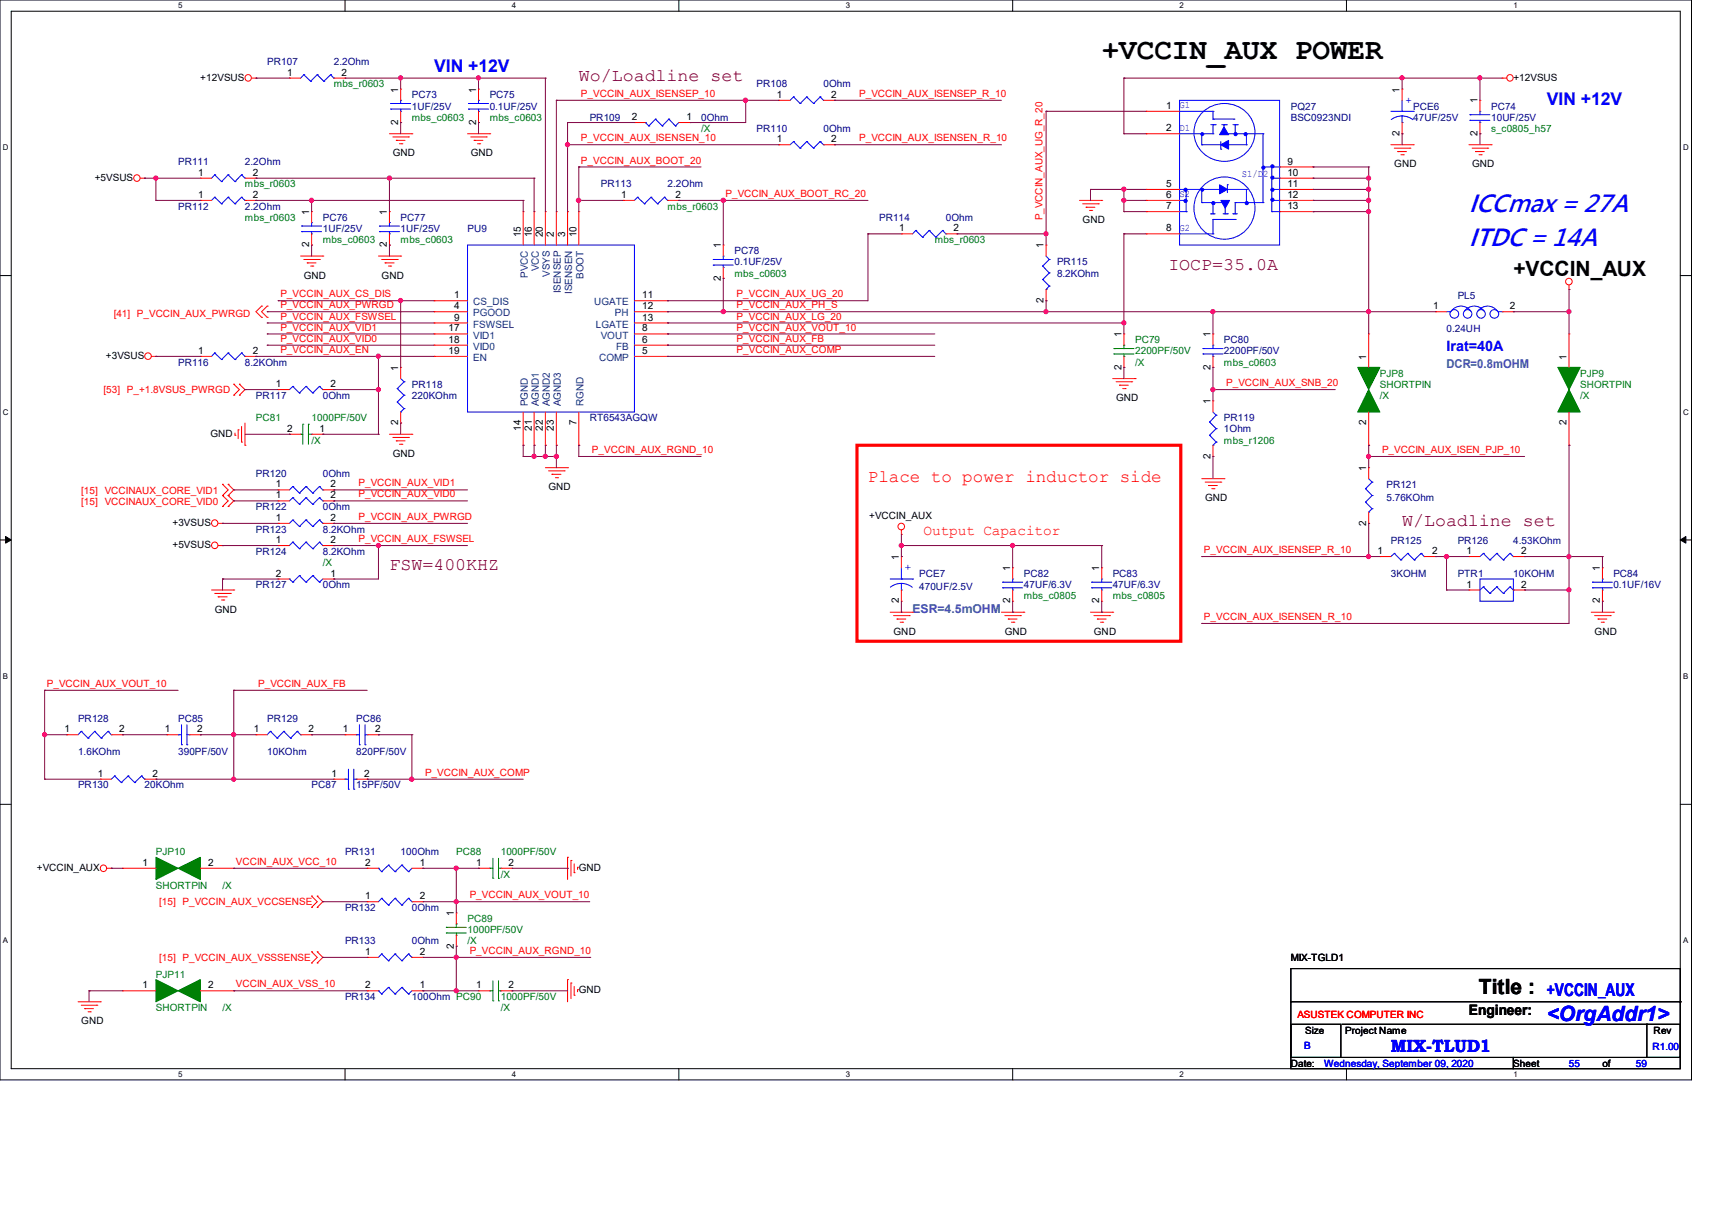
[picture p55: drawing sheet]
<svg xmlns="http://www.w3.org/2000/svg" width="297mm" height="210mm" viewBox="0 0 297 210" stroke-linecap="round" stroke-linejoin="round" font-family="sans-serif">
<defs><g id="words">
<text font-size="5.2" x="191.1" y="10.2">+VCCIN_AUX POWER</text>
<g font-size="4.3" fill="#00f">
<text x="254.8" y="36.8">ICCmax = 27A</text>
<text x="254.8" y="42.6">ITDC = 14A</text>
</g>
<g font-size="3.6">
<text x="262.6" y="47.8">+VCCIN_AUX</text>
<text x="256.6" y="172.3">Title :</text>
</g>
<text font-size="3.6" fill="#00f" x="268.4" y="177.1">&lt;OrgAddr1&gt;</text>
<g font-size="3" fill="#00f">
<text x="75.3" y="12.5">VIN +12V</text>
<text x="268.4" y="18.3">VIN +12V</text>
<text x="268.4" y="172.7">+VCCIN_AUX</text>
<text x="241.3" y="182.4">MIX-TLUD1</text>
</g>
<g font-size="3" fill="#800000">
<text x="100.4" y="14">Wo/Loadline set</text>
<text x="202.7" y="46.8">IOCP=35.0A</text>
<text x="243.2" y="91.2">W/Loadline set</text>
<text x="67.6" y="98.9">FSW=400KHZ</text>
</g>
<text font-size="3" fill="#f00" x="150.6" y="83.5">Place to power inductor side</text>
<text font-size="2.5" fill="#00f" x="251" y="60.8">Irat=40A</text>
<text font-size="2.5" fill="#f00" x="160.2" y="92.8">Output Capacitor</text>
<text font-size="2.5" x="254.8" y="176.1">Engineer:</text>
<g font-size="2.1" fill="#0080c0">
<text x="251" y="63.8">DCR=0.8mOHM</text>
<text x="158.3" y="106.3">ESR=4.5mOHM</text>
</g>
<g font-size="1.7" fill="#000080">
<text x="46.4" y="11.3">PR107</text>
<text x="57.9" y="11.3">2.2Ohm</text>
<text x="71.5" y="17.1">PC73</text>
<text x="85" y="17.1">PC75</text>
<text x="131.3" y="15.2">PR108</text>
<text x="142.9" y="15.2">0Ohm</text>
<text x="71.5" y="19">1UF/25V</text>
<text x="85" y="19">0.1UF/25V</text>
<text x="102.3" y="20.9">PR109</text>
<text x="121.6" y="20.9">0Ohm</text>
<text x="131.3" y="22.9">PR110</text>
<text x="142.9" y="22.9">0Ohm</text>
<text x="223.9" y="19">PQ27</text>
<text x="223.9" y="20.9">BSC0923NDI</text>
<text x="245.2" y="19">PCE6</text>
<text x="245.2" y="20.9">47UF/25V</text>
<text x="258.7" y="19">PC74</text>
<text x="258.7" y="20.9">10UF/25V</text>
<text x="30.9" y="28.7">PR111</text>
<text x="42.5" y="28.7">2.2Ohm</text>
<text x="104.3" y="32.5">PR113</text>
<text x="115.8" y="32.5">2.2Ohm</text>
<text x="30.9" y="36.4">PR112</text>
<text x="42.5" y="36.4">2.2Ohm</text>
<text x="56" y="38.3">PC76</text>
<text x="56" y="40.2">1UF/25V</text>
<text x="69.5" y="38.3">PC77</text>
<text x="69.5" y="40.2">1UF/25V</text>
<text x="81.1" y="40.2">PU9</text>
<text x="152.5" y="38.3">PR114</text>
<text x="164.1" y="38.3">0Ohm</text>
<text x="127.4" y="44.1">PC78</text>
<text x="127.4" y="46">0.1UF/25V</text>
<text x="183.4" y="46">PR115</text>
<text x="183.4" y="48">8.2KOhm</text>
<text x="252.9" y="51.8">PL5</text>
<text x="212.3" y="59.5">PC80</text>
<text x="250.9" y="57.6">0.24UH</text>
<text x="30.9" y="63.4">PR116</text>
<text x="42.5" y="63.4">8.2KOhm</text>
<text x="212.3" y="61.5">2200PF/50V</text>
<text x="44.4" y="69.2">PR117</text>
<text x="56" y="69.2">0Ohm</text>
<text x="71.5" y="67.3">PR118</text>
<text x="71.5" y="69.2">220KOhm</text>
<text x="102.3" y="73.1">RT6543AGQW</text>
<text x="212.3" y="73.1">PR119</text>
<text x="212.3" y="75">1Ohm</text>
<text x="44.4" y="82.7">PR120</text>
<text x="56" y="82.7">0Ohm</text>
<text x="44.4" y="88.5">PR122</text>
<text x="56" y="88.5">0Ohm</text>
<text x="240.5" y="84.6">PR121</text>
<text x="240.5" y="87">5.76KOhm</text>
<text x="44.4" y="92.4">PR123</text>
<text x="56" y="92.4">8.2KOhm</text>
<text x="241.3" y="94.3">PR125</text>
<text x="252.9" y="94.3">PR126</text>
<text x="262.5" y="94.3">4.53KOhm</text>
<text x="44.4" y="96.2">PR124</text>
<text x="56" y="96.2">8.2KOhm</text>
<text x="159.5" y="100.1">PCE7</text>
<text x="177.6" y="100.1">PC82</text>
<text x="193" y="100.1">PC83</text>
<text x="241.3" y="100.1">3KOHM</text>
<text x="252.9" y="100.1">PTR1</text>
<text x="262.5" y="100.1">10KOHM</text>
<text x="279.9" y="100.1">PC84</text>
<text x="44.4" y="102">PR127</text>
<text x="56" y="102">0Ohm</text>
<text x="159.5" y="102.4">470UF/2.5V</text>
<text x="177.6" y="102">47UF/6.3V</text>
<text x="193" y="102">47UF/6.3V</text>
<text x="279.9" y="102">0.1UF/16V</text>
<text x="13.5" y="125.2">PR128</text>
<text x="30.9" y="125.2">PC85</text>
<text x="46.4" y="125.2">PR129</text>
<text x="61.8" y="125.2">PC86</text>
<text x="13.5" y="131">1.6KOhm</text>
<text x="30.9" y="131">390PF/50V</text>
<text x="46.4" y="131">10KOhm</text>
<text x="61.8" y="131">820PF/50V</text>
<text x="13.5" y="136.7">PR130</text>
<text x="25.1" y="136.7">20KOhm</text>
<text x="54.1" y="136.7">PC87</text>
<text x="61.8" y="136.7">15PF/50V</text>
<text x="59.9" y="148.3">PR131</text>
<text x="69.5" y="148.3">100Ohm</text>
<text x="59.9" y="158">PR132</text>
<text x="71.5" y="158">0Ohm</text>
<text x="59.9" y="163.8">PR133</text>
<text x="71.5" y="163.8">0Ohm</text>
<text x="59.9" y="173.4">PR134</text>
<text x="71.5" y="173.4">100Ohm PC90</text>
</g>
<g font-size="1.7">
<text x="34.8" y="14">+12VSUS</text>
<text x="49.8" y="13.1">1</text>
<text x="59.3" y="13.1">2</text>
<text x="69.1" y="16" transform="rotate(-90 69.1 16)">1</text>
<text x="82.6" y="16" transform="rotate(-90 82.6 16)">1</text>
<text x="134.7" y="17">1</text>
<text x="144.2" y="17">2</text>
<text x="242.8" y="16" transform="rotate(-90 242.8 16)">1</text>
<text x="256.3" y="17.9" transform="rotate(-90 256.3 17.9)">1</text>
<text x="262.5" y="14">+12VSUS</text>
<text x="69.1" y="21.6" transform="rotate(-90 69.1 21.6)">2</text>
<text x="82.6" y="21.6" transform="rotate(-90 82.6 21.6)">2</text>
<text x="109.6" y="20.8">2</text>
<text x="119.1" y="20.8">1</text>
<text x="202.3" y="18.9">1</text>
<text x="202.3" y="22.8">2</text>
<text x="242.8" y="23.6" transform="rotate(-90 242.8 23.6)">2</text>
<text x="256.3" y="23.6" transform="rotate(-90 256.3 23.6)">2</text>
<text x="68.2" y="27.1">GND</text>
<text x="81.7" y="27.1">GND</text>
<text x="134.7" y="24.7">1</text>
<text x="144.2" y="24.7">2</text>
<text x="223.3" y="28.5">9</text>
<text x="241.9" y="29">GND</text>
<text x="255.4" y="29">GND</text>
<text x="16.4" y="31.4">+5VSUS</text>
<text x="34.4" y="30.5">1</text>
<text x="34.4" y="34.3">1</text>
<text x="43.9" y="30.5">2</text>
<text x="43.9" y="34.3">2</text>
<text x="107.7" y="34.3">1</text>
<text x="117.2" y="34.3">2</text>
<text x="202.3" y="32.4">5</text>
<text x="202.3" y="34.3">6</text>
<text x="223.3" y="30.5">10</text>
<text x="223.3" y="32.4">11</text>
<text x="223.3" y="34.3">12</text>
<text x="53.6" y="37.3" transform="rotate(-90 53.6 37.3)">1</text>
<text x="67.1" y="37.3" transform="rotate(-90 67.1 37.3)">1</text>
<text x="90.3" y="41.1" transform="rotate(-90 90.3 41.1)">15</text>
<text x="92.2" y="41.1" transform="rotate(-90 92.2 41.1)">16</text>
<text x="94.2" y="41.1" transform="rotate(-90 94.2 41.1)">20</text>
<text x="96.1" y="41.1" transform="rotate(-90 96.1 41.1)">2</text>
<text x="98" y="41.1" transform="rotate(-90 98 41.1)">3</text>
<text x="100" y="41.1" transform="rotate(-90 100 41.1)">10</text>
<text x="156" y="40.1">1</text>
<text x="165.4" y="40.1">2</text>
<text x="187.8" y="38.7">GND</text>
<text x="202.3" y="36.3">7</text>
<text x="202.3" y="40.1">8</text>
<text x="223.3" y="36.3">13</text>
<text x="53.6" y="42.9" transform="rotate(-90 53.6 42.9)">2</text>
<text x="67.1" y="42.9" transform="rotate(-90 67.1 42.9)">2</text>
<text x="125" y="43.1" transform="rotate(-90 125 43.1)">1</text>
<text x="181.1" y="43.1" transform="rotate(-90 181.1 43.1)">1</text>
<text x="52.7" y="48.3">GND</text>
<text x="66.2" y="48.3">GND</text>
<text x="78.8" y="51.7">1</text>
<text x="78.8" y="53.6">4</text>
<text x="111.4" y="51.7">11</text>
<text x="111.4" y="53.6">12</text>
<text x="125" y="48.7" transform="rotate(-90 125 48.7)">2</text>
<text x="181.1" y="52.5" transform="rotate(-90 181.1 52.5)">2</text>
<text x="248.6" y="53.6">1</text>
<text x="262" y="53.6">2</text>
<text x="77.8" y="57.5">17</text>
<text x="77.8" y="59.4">18</text>
<text x="78.8" y="55.6">9</text>
<text x="111.4" y="59.4">6</text>
<text x="111.4" y="57.5">8</text>
<text x="111.4" y="55.6">13</text>
<text x="194.6" y="58.5" transform="rotate(-90 194.6 58.5)">1</text>
<text x="210" y="58.5" transform="rotate(-90 210 58.5)">1</text>
<text x="18.4" y="62.2">+3VSUS</text>
<text x="34.4" y="61.4">1</text>
<text x="43.9" y="61.4">2</text>
<text x="69.1" y="64.3" transform="rotate(-90 69.1 64.3)">1</text>
<text x="77.8" y="61.4">19</text>
<text x="111.4" y="61.4">5</text>
<text x="194.6" y="64.1" transform="rotate(-90 194.6 64.1)">2</text>
<text x="210" y="64.1" transform="rotate(-90 210 64.1)">2</text>
<text x="237" y="62.4" transform="rotate(-90 237 62.4)">1</text>
<text x="271.8" y="62.4" transform="rotate(-90 271.8 62.4)">1</text>
<text x="47.9" y="67.1">1</text>
<text x="57.4" y="67.1">2</text>
<text x="193.6" y="69.6">GND</text>
<text x="210" y="70.1" transform="rotate(-90 210 70.1)">1</text>
<text x="36.5" y="75.7">GND</text>
<text x="49.8" y="74.9">2</text>
<text x="55.4" y="74.9">1</text>
<text x="69.1" y="73.8" transform="rotate(-90 69.1 73.8)">2</text>
<text x="90.3" y="74.8" transform="rotate(-90 90.3 74.8)">14</text>
<text x="92.2" y="74.8" transform="rotate(-90 92.2 74.8)">21</text>
<text x="94.2" y="74.8" transform="rotate(-90 94.2 74.8)">22</text>
<text x="96.1" y="74.8" transform="rotate(-90 96.1 74.8)">23</text>
<text x="100" y="73.8" transform="rotate(-90 100 73.8)">7</text>
<text x="237" y="73.8" transform="rotate(-90 237 73.8)">2</text>
<text x="271.8" y="73.8" transform="rotate(-90 271.8 73.8)">2</text>
<text x="68.2" y="79.2">GND</text>
<text x="210" y="79.5" transform="rotate(-90 210 79.5)">2</text>
<text x="237" y="81.7" transform="rotate(-90 237 81.7)">1</text>
<text x="47.9" y="84.5">1</text>
<text x="47.9" y="86.4">1</text>
<text x="57.4" y="84.5">2</text>
<text x="57.4" y="86.4">2</text>
<text x="95.2" y="85">GND</text>
<text x="209.1" y="87">GND</text>
<text x="29.9" y="91.2">+3VSUS</text>
<text x="29.9" y="95">+5VSUS</text>
<text x="47.9" y="90.3">1</text>
<text x="47.9" y="94.2">1</text>
<text x="57.4" y="90.3">2</text>
<text x="57.4" y="94.2">2</text>
<text x="150.8" y="90">+VCCIN_AUX</text>
<text x="237" y="91.1" transform="rotate(-90 237 91.1)">2</text>
<text x="47.9" y="100">2</text>
<text x="57.4" y="100">1</text>
<text x="156" y="97.1" transform="rotate(-90 156 97.1)">1</text>
<text x="175.3" y="99.1" transform="rotate(-90 175.3 99.1)">1</text>
<text x="190.7" y="99.1" transform="rotate(-90 190.7 99.1)">1</text>
<text x="239" y="96.1">1</text>
<text x="248.4" y="96.1">2</text>
<text x="254.4" y="96.1">1</text>
<text x="254.4" y="101.9">1</text>
<text x="263.9" y="96.1">2</text>
<text x="263.9" y="101.9">2</text>
<text x="277.6" y="99.1" transform="rotate(-90 277.6 99.1)">1</text>
<text x="37.3" y="106.3">GND</text>
<text x="156" y="104.6" transform="rotate(-90 156 104.6)">2</text>
<text x="175.3" y="104.6" transform="rotate(-90 175.3 104.6)">2</text>
<text x="190.7" y="104.6" transform="rotate(-90 190.7 104.6)">2</text>
<text x="277.6" y="104.6" transform="rotate(-90 277.6 104.6)">2</text>
<text x="155" y="110.1">GND</text>
<text x="174.3" y="110.1">GND</text>
<text x="189.8" y="110.1">GND</text>
<text x="276.6" y="110.1">GND</text>
<text x="11.2" y="127">1</text>
<text x="20.7" y="127">2</text>
<text x="28.6" y="127">1</text>
<text x="34.2" y="127">2</text>
<text x="44" y="127">1</text>
<text x="53.5" y="127">2</text>
<text x="59.5" y="127">1</text>
<text x="65.1" y="127">2</text>
<text x="17" y="134.7">1</text>
<text x="26.5" y="134.7">2</text>
<text x="57.5" y="134.7">1</text>
<text x="63.2" y="134.7">2</text>
<text x="6.4" y="151">+VCCIN_AUX</text>
<text x="24.7" y="150.2">1</text>
<text x="36.1" y="150.2">2</text>
<text x="63.3" y="150.2">2</text>
<text x="63.3" y="156">1</text>
<text x="72.8" y="150.2">1</text>
<text x="72.8" y="156">2</text>
<text x="82.6" y="150.2">1</text>
<text x="88.2" y="150.2">2</text>
<text x="100.4" y="151">GND</text>
<text x="78.7" y="158.9" transform="rotate(-90 78.7 158.9)">1</text>
<text x="63.3" y="165.6">1</text>
<text x="72.8" y="165.6">2</text>
<text x="78.7" y="164.5" transform="rotate(-90 78.7 164.5)">2</text>
<text x="223.9" y="166.7">MIX-TGLD1</text>
<text x="24.7" y="171.4">1</text>
<text x="36.1" y="171.4">2</text>
<text x="63.3" y="171.4">2</text>
<text x="72.8" y="171.4">1</text>
<text x="82.6" y="171.4">1</text>
<text x="88.2" y="171.4">2</text>
<text x="100.4" y="172.3">GND</text>
<text x="14.1" y="177.7">GND</text>
<text x="226.4" y="179.2">Size</text>
<text x="233.4" y="179.2">Project Name</text>
<text x="286.9" y="179.4">Rev</text>
<text x="223.9" y="185">Date:</text>
<text x="262.5" y="185">Sheet</text>
<text x="278" y="185">of</text>
</g>
<g font-size="1.7" fill="#008000">
<text x="57.9" y="15.2">mbs_r0603</text>
<text x="71.5" y="20.9">mbs_c0603</text>
<text x="85" y="20.9">mbs_c0603</text>
<text x="121.6" y="22.9">/X</text>
<text x="258.7" y="22.9">s_c0805_h57</text>
<text x="42.5" y="32.5">mbs_r0603</text>
<text x="42.5" y="38.3">mbs_r0603</text>
<text x="115.8" y="36.4">mbs_r0603</text>
<text x="56" y="42.2">mbs_c0603</text>
<text x="69.5" y="42.2">mbs_c0603</text>
<text x="127.4" y="48">mbs_c0603</text>
<text x="162.2" y="42.2">mbs_r0603</text>
<text x="196.9" y="59.5">PC79</text>
<text x="196.9" y="61.5">2200PF/50V</text>
<text x="196.9" y="63.4">/X</text>
<text x="212.3" y="63.4">mbs_c0603</text>
<text x="239.4" y="65.3">PJP8</text>
<text x="274.1" y="65.3">PJP9</text>
<text x="239.4" y="67.3">SHORTPIN</text>
<text x="239.4" y="69.2">/X</text>
<text x="274.1" y="67.3">SHORTPIN</text>
<text x="274.1" y="69.2">/X</text>
<text x="44.4" y="73.1">PC81</text>
<text x="54.1" y="73.1">1000PF/50V</text>
<text x="54.1" y="76.9">/X</text>
<text x="212.3" y="76.9">mbs_r1206</text>
<text x="56" y="98.1">/X</text>
<text x="177.6" y="103.9">mbs_c0805</text>
<text x="193" y="103.9">mbs_c0805</text>
<text x="27.1" y="148.3">PJP10</text>
<text x="79.2" y="148.3">PC88</text>
<text x="86.9" y="148.3">1000PF/50V</text>
<text x="27.1" y="154.1">SHORTPIN</text>
<text x="38.6" y="154.1">/X</text>
<text x="86.9" y="152.2">/X</text>
<text x="81.1" y="159.9">PC89</text>
<text x="81.1" y="161.8">1000PF/50V</text>
<text x="81.1" y="163.8">/X</text>
<text x="27.1" y="169.6">PJP11</text>
<text x="86.9" y="173.4">1000PF/50V</text>
<text x="27.1" y="175.3">SHORTPIN</text>
<text x="38.6" y="175.3">/X</text>
<text x="86.9" y="175.3">/X</text>
</g>
<g font-size="1.7" fill="#f00">
<text x="100.8" y="16.8">P_VCCIN_AUX_ISENSEP_10</text>
<text x="149.1" y="16.8">P_VCCIN_AUX_ISENSEP_R_10</text>
<text x="100.8" y="28.4">P_VCCIN_AUX_BOOT_20</text>
<text x="100.8" y="24.5">P_VCCIN_AUX_ISENSEN_10</text>
<text x="149.1" y="24.5">P_VCCIN_AUX_ISENSEN_R_10</text>
<text x="125.9" y="34.2">P_VCCIN_AUX_BOOT_RC_20</text>
<text x="180.9" y="38.2" transform="rotate(-90 180.9 38.2)">P_VCCIN_AUX_UG_R_20</text>
<text x="48.6" y="53.5">P_VCCIN_AUX_PWRGD</text>
<text x="48.6" y="51.6">P_VCCIN_AUX_CS_DIS</text>
<text x="127.8" y="53.5">P_VCCIN_AUX_PH_S</text>
<text x="127.8" y="51.6">P_VCCIN_AUX_UG_20</text>
<text x="19.7" y="54.9">[41] P_VCCIN_AUX_PWRGD</text>
<text x="48.6" y="57.3">P_VCCIN_AUX_VID1</text>
<text x="48.6" y="59.3">P_VCCIN_AUX_VID0</text>
<text x="48.6" y="55.4">P_VCCIN_AUX_FSWSEL</text>
<text x="127.8" y="55.4">P_VCCIN_AUX_LG_20</text>
<text x="127.8" y="57.3">P_VCCIN_AUX_VOUT_10</text>
<text x="127.8" y="59.3">P_VCCIN_AUX_FB</text>
<text x="48.6" y="61.2">P_VCCIN_AUX_EN</text>
<text x="127.8" y="61.2">P_VCCIN_AUX_COMP</text>
<text x="17.9" y="68.2">[53] P_+1.8VSUS_PWRGD</text>
<text x="212.7" y="67">P_VCCIN_AUX_SNB_20</text>
<text x="102.7" y="78.6">P_VCCIN_AUX_RGND_10</text>
<text x="239.8" y="78.6">P_VCCIN_AUX_ISEN_PJP_10</text>
<text x="14.1" y="85.6">[15] VCCINAUX_CORE_VID1</text>
<text x="14.1" y="87.5">[15] VCCINAUX_CORE_VID0</text>
<text x="62.2" y="84.4">P_VCCIN_AUX_VID1</text>
<text x="62.2" y="86.3">P_VCCIN_AUX_VID0</text>
<text x="62.2" y="90.2">P_VCCIN_AUX_PWRGD</text>
<text x="62.2" y="94">P_VCCIN_AUX_FSWSEL</text>
<text x="208.9" y="95.9">P_VCCIN_AUX_ISENSEP_R_10</text>
<text x="208.9" y="107.5">P_VCCIN_AUX_ISENSEN_R_10</text>
<text x="8.1" y="119.1">P_VCCIN_AUX_VOUT_10</text>
<text x="44.8" y="119.1">P_VCCIN_AUX_FB</text>
<text x="73.7" y="134.5">P_VCCIN_AUX_COMP</text>
<text x="40.9" y="150">VCCIN_AUX_VCC_10</text>
<text x="81.5" y="155.8">P_VCCIN_AUX_VOUT_10</text>
<text x="27.6" y="157">[15] P_VCCIN_AUX_VCCSENSE</text>
<text x="27.6" y="166.7">[15] P_VCCIN_AUX_VSSSENSE</text>
<text x="81.5" y="165.4">P_VCCIN_AUX_RGND_10</text>
<text x="40.9" y="171.2">VCCIN_AUX_VSS_10</text>
<text x="225.1" y="176.5">ASUSTEK COMPUTER INC</text>
</g>
<g font-size="1.7" fill="#00f">
<text x="243.8" y="17.8">+</text>
<text x="204.6" y="18.8">G1</text>
<text x="204.6" y="22.6">D1</text>
<text x="204.6" y="34.2">S2</text>
<text x="215.4" y="30.8">S1/D2</text>
<text x="204.6" y="40">G2</text>
<text x="157" y="98.9">+</text>
<text x="226.3" y="181.9">B</text>
<text x="229.7" y="185">Wednesday, September 09, 2020</text>
<text x="272.2" y="185">55</text>
<text x="283.8" y="185">59</text>
<text x="286.7" y="182.1">R1.00</text>
</g>
<g font-size="1.7" fill="#004080">
<text x="93.5" y="47.1" transform="rotate(-90 93.5 47.1)">VCC</text>
<text x="82.1" y="53">CS_DIS</text>
<text x="91.6" y="48.2" transform="rotate(-90 91.6 48.2)">PVCC</text>
<text x="95.4" y="48" transform="rotate(-90 95.4 48)">VSYS</text>
<text x="97.3" y="50.9" transform="rotate(-90 97.3 50.9)">ISENSEP</text>
<text x="99.3" y="51" transform="rotate(-90 99.3 51)">ISENSEN</text>
<text x="101.2" y="48.4" transform="rotate(-90 101.2 48.4)">BOOT</text>
<text x="103.1" y="53">UGATE</text>
<text x="82.1" y="54.9">PGOOD</text>
<text x="82.1" y="56.8">FSWSEL</text>
<text x="82.1" y="58.7">VID1</text>
<text x="103.4" y="56.8">LGATE</text>
<text x="104.2" y="58.7">VOUT</text>
<text x="106.7" y="54.9">PH</text>
<text x="82.1" y="60.7">VID0</text>
<text x="82.1" y="62.6">EN</text>
<text x="103.9" y="62.6">COMP</text>
<text x="106.9" y="60.7">FB</text>
<text x="91.6" y="70.5" transform="rotate(-90 91.6 70.5)">PGND</text>
<text x="93.5" y="70.5" transform="rotate(-90 93.5 70.5)">AGND1</text>
<text x="95.4" y="70.5" transform="rotate(-90 95.4 70.5)">AGND2</text>
<text x="97.3" y="70.5" transform="rotate(-90 97.3 70.5)">AGND3</text>
<text x="101.2" y="70.5" transform="rotate(-90 101.2 70.5)">RGND</text>
</g>
<g font-size="1.4">
<text x="30.9" y="1.4">5</text>
<text x="88.8" y="1.4">4</text>
<text x="146.7" y="1.4">3</text>
<text x="204.6" y="1.4">2</text>
<text x="262.6" y="1.4">1</text>
<text x=".5" y="26.1">D</text>
<text x="292" y="26.1">D</text>
<text x=".5" y="71.9">C</text>
<text x="292" y="71.9">C</text>
<text x=".5" y="117.8">B</text>
<text x="292" y="117.8">B</text>
<text x=".5" y="163.6">A</text>
<text x="292" y="163.6">A</text>
<text x="30.9" y="186.8">5</text>
<text x="88.8" y="186.8">4</text>
<text x="146.7" y="186.8">3</text>
<text x="204.6" y="186.8">2</text>
<text x="262.6" y="186.8">1</text>
</g>
</g></defs>
<path d="M0 0h293.5v187.3h-293.5zM1.9 1.9h289.6v183.4h-289.6z" fill="none" stroke="#000" stroke-width=".17"/>
<g fill="#fff">
<path d="M30.9 .2h.8v1.5h-.8z"/>
<path d="M30.9 185.5h.8v1.6h-.8z"/>
</g>
<path d="M59.9 0v1.9M59.9 185.3v2" fill="none" stroke="#000" stroke-width=".17"/>
<g fill="#fff">
<path d="M88.8 .2h.8v1.5h-.8z"/>
<path d="M88.8 185.5h.8v1.6h-.8z"/>
</g>
<path d="M117.8 0v1.9M117.8 185.3v2" fill="none" stroke="#000" stroke-width=".17"/>
<g fill="#fff">
<path d="M146.7 .2h.8v1.5h-.8z"/>
<path d="M146.7 185.5h.8v1.6h-.8z"/>
</g>
<path d="M175.7 0v1.9M175.7 185.3v2" fill="none" stroke="#000" stroke-width=".17"/>
<g fill="#fff">
<path d="M204.6 .2h.8v1.5h-.8z"/>
<path d="M204.6 185.5h.8v1.6h-.8z"/>
</g>
<path d="M233.6 0v1.9M233.6 185.3v2" fill="none" stroke="#000" stroke-width=".17"/>
<g fill="#fff">
<path d="M262.6 .2h.7v1.5h-.7z"/>
<path d="M262.6 185.5h.7v1.6h-.7z"/>
<path d="M.5 24.8h1v1.6h-1z"/>
<path d="M292 24.8h1v1.6h-1z"/>
<path d="M.5 70.7h1v1.5h-1z"/>
<path d="M292 70.7h1v1.5h-1z"/>
</g>
<path d="M0 47.8h1.9M291.5 47.8h2" fill="none" stroke="#000" stroke-width=".17"/>
<g fill="#fff">
<path d="M.5 116.5h.9v1.6h-.9z"/>
<path d="M292 116.5h.9v1.6h-.9z"/>
</g>
<path d="M0 93.6h1.9M291.5 93.6h2" fill="none" stroke="#000" stroke-width=".17"/>
<path d="M1 93l.9 .6-.9 .6zM291.5 93.6l1-.6v1.2z" fill="#000" stroke="#000" stroke-width=".17"/>
<g fill="#fff">
<path d="M.5 162.4h.9v1.5h-.9z"/>
<path d="M292 162.4h.9v1.5h-.9z"/>
</g>
<path d="M0 139.5h1.9M291.5 139.5h2M223.9 168h67.6v15.4h-67.6zM223.9 177.6h8.7v5.8h-8.7zM223.9 173.7h67.6M232.8 177.6h52.9M285.7 177.6h5.8v5.8h-5.8zM285.7 177.6h.1M291.5 173.7h.1M223.9 183.4h38.7v1.9h-38.7zM262.6 183.4h28.9v1.9h-28.9z" fill="none" stroke="#000" stroke-width=".17"/>
<path d="M148.7 77.2h56.2v34h-56.2z" fill="none" stroke="#f00" stroke-width=".55"/>
<g fill="none" stroke="#f00" stroke-width=".17">
<path d="M43.6 13.5h.8M44.4 13.5h.1M50.2 13.5h.1M50.2 13.5h2M57.9 13.5h2M59.9 13.5h.1M69.5 15.5h.1M69.5 15.5v1.9M69.5 19.3v2M83 15.5h.1M83 15.5v1.9M83 19.3v2"/>
<path d="M135.1 17.4h.1M135.1 17.4h2M142.9 17.4h1.9M144.8 17.4h.1M198.8 19.3h.1M198.8 19.3h5.8M243.2 15.5h.1M243.2 15.5v1.9M256.8 17.4h.1M256.8 17.4v1.9M260.6 13.5h.1M260.6 13.5h.8"/>
<path d="M24.3 30.9h.8M25.1 30.9h.1M34.8 30.9h.1M34.8 34.8h.1M34.8 30.9h1.9M34.8 34.8h1.9M42.5 30.9h1.9M42.5 34.8h1.9M44.4 30.9h.1M44.4 34.8h.1M54.1 36.7h.1M54.1 36.7v1.9"/>
<path d="M67.6 36.7h.1M67.6 23.2h3.9M67.6 36.7v1.9M68.2 23.7h2.7M68.7 24.3h.1M68.7 24.3h1.6M69.3 24.9h.4M69.5 21.3h.1M69.7 24.9h.1M70.9 23.7h.1M71.5 23.2h.1M81.1 23.2h3.9"/>
<path d="M81.7 23.7h2.7M82.3 24.3h.1M82.3 24.3h1.5M82.8 24.9h.4M83 21.3h.1M83.2 24.9h.1M84.4 23.7h.1M85 23.2h.1M90.8 36.7h.1M90.8 36.7v5.8M92.7 36.7h.1M92.7 36.7v5.8"/>
<path d="M94.6 36.7h.1M94.6 36.7v5.8M96.5 36.7h.1M96.5 36.7v5.8M98.5 36.7h.1M98.5 36.7v5.8M100.4 36.7h.1M100.4 36.7v5.8M108.1 34.8h.1M108.1 34.8h2M110.1 21.3h.1M110.1 21.3h1.9"/>
<path d="M115.8 34.8h2M117.8 34.8h.1M117.8 21.3h1.9M119.7 21.3h.1M135.1 25.1h.1M135.1 25.1h2M142.9 25.1h1.9M144.8 25.1h.1M187.3 34.8h3.8M187.8 35.3h2.7M188.4 35.9h.1M188.4 35.9h1.5"/>
<path d="M189 36.5h.4M189.4 36.5h.1M190.5 35.3h.1M191.1 34.8h.1M198.8 23.2h.1M198.8 32.9h.1M198.8 34.8h.1M198.8 36.7h.1M198.8 23.2h5.8M198.8 34.8h5.8M198.8 32.9h5.8M198.8 36.7h5.8"/>
<path d="M222 30.9h5.8M222 34.8h5.8M222 32.9h5.8M222 36.7h5.8M222 29h5.8M227.8 29h.1M227.8 30.9h.1M227.8 32.9h.1M227.8 34.8h.1M227.8 36.7h.1M241.3 25.1h3.9M241.9 25.7h2.7"/>
<path d="M242.5 26.3h.1M242.5 26.3h1.5M243 26.8h.5M243.2 23.2h.1M243.2 21.3v1.9M243.5 26.8h.1M244.6 25.7h.1M245.2 25.1h.1M254.8 25.1h3.9M255.4 25.7h2.7M256 26.3h.1M256 26.3h1.5"/>
<path d="M256.6 26.8h.4M256.8 23.2h.1M256.8 21.3v1.9M257 26.8h.1M258.1 25.7h.1M258.7 25.1h.1M45.4 53.1h.1M45.4 55h.1M45.4 53.1l-1 1 1 .9M46.4 53.1h.1M46.4 55h.1M46.4 53.1l-1 1 1 .9"/>
<path d="M52.2 44.4h3.8M52.7 45h2.7M53.3 45.6h.1M53.3 45.6h1.5M53.9 46.1h.4M54.1 42.5h.1M54.1 40.6v1.9M54.3 46.1h.1M55.4 45h.1M56 44.4h.1M65.7 44.4h3.8M66.2 45h2.7"/>
<path d="M66.8 45.6h.1M66.8 45.6h1.6M67.4 46.1h.4M67.6 42.5h.1M67.6 40.6v1.9M67.8 46.1h.1M68.9 45h.1M69.5 44.4h.1M75.3 52.2h.1M75.3 54.1h.1M75.3 56h.1M75.3 57.9h.1"/>
<path d="M75.3 59.9h.1M75.3 52.2h5.8M75.3 54.1h5.8M75.3 59.9h5.8M75.3 57.9h5.8M75.3 56h5.8M110.1 52.2h5.7M110.1 54.1h5.7M110.1 59.9h5.7M110.1 57.9h5.7M110.1 56h5.7M115.8 59.9h.1"/>
<path d="M115.8 57.9h.1M115.8 52.2h.1M115.8 54.1h.1M115.8 56h.1M125.5 42.5h.1M125.5 48.3h.1M125.5 42.5v1.9M125.5 46.4v1.9M156.4 40.6h.1M156.4 40.6h1.9M164.1 40.6h1.9M166 40.6h.1"/>
<path d="M181.5 42.5h.1M181.5 52.2h.1M181.5 42.5v1.9M181.5 50.2v2M195 57.9h.1M195 57.9v2M198.8 40.6h.1M198.8 40.6h5.8M210.4 57.9h.1M210.4 57.9v2M237.4 57.9h.1M237.4 57.9v5.8"/>
<path d="M249 54.1h.1M249 54.1h2M260.6 54.1h2M262.6 54.1h.1M272.2 50.2h.1M272.2 57.9h.1M272.2 49.4v.8M272.2 57.9v5.8M26.3 61.8h.8M27.1 61.8h.1M34.8 61.8h.1M34.8 61.8h1.9"/>
<path d="M40.6 68.5h.1M40.6 66.6h.1M40.6 66.6l.9 1-.9 .9M40.8 75.5h.1M40.8 75.1v.4M41.3 74.5h.1M41.3 74.5v1.6M41.5 66.6h.1M41.5 68.5h.1M41.5 66.6l1 1-1 .9M41.9 76.7h.1M41.9 74v2.7"/>
<path d="M42.5 77.2h.1M42.5 61.8h1.9M42.5 73.4v3.8M44.4 61.8h.1M48.3 67.6h.1M48.3 67.6h1.9M50.2 75.3h.1M50.2 75.3h2M54.1 75.3h1.9M56 75.3h.1M56 67.6h1.9M57.9 67.6h.1"/>
<path d="M67.6 75.3h3.9M68.2 75.9h2.7M68.7 76.5h.1M68.7 76.5h1.6M69.3 77h.4M69.5 63.7h.1M69.5 73.4h.1M69.5 63.7v2M69.5 71.5v1.9M69.7 77h.1M70.9 75.9h.1M71.5 75.3h.1"/>
<path d="M75.3 61.8h.1M75.3 61.8h5.8M90.8 77.2h.1M90.8 71.5v5.7M92.7 77.2h.1M92.7 71.5v5.7M94.6 77.2h.1M94.6 71.5v5.7M96.5 77.2h.1M96.5 71.5v5.7M100.4 77.2h.1M100.4 71.5v5.7"/>
<path d="M110.1 61.8h5.7M115.8 61.8h.1M193 65.7h3.9M193.6 66.2h2.7M194.2 66.8h.1M194.2 66.8h1.5M194.8 67.4h.4M195 63.7h.1M195 61.8v1.9M195.2 67.4h.1M196.3 66.2h.1M196.9 65.7h.1"/>
<path d="M210.4 69.5h.1M210.4 79.2h.1M210.4 63.7h.1M210.4 61.8v1.9M210.4 69.5v2M210.4 77.2v2M237.4 77.2h.1M237.4 71.5v5.7M272.2 77.2h.1M272.2 71.5v5.7M37.8 90.8h.8M37.8 94.6h.8"/>
<path d="M38.6 90.8h.1M38.6 94.6h.1M38.6 85.9h.1M38.6 84h.1M38.6 87.8h.1M38.6 84l1 1-1 .9M38.6 85.9l1 1-1 .9M39.6 84h.1M39.6 85.9h.1M39.6 87.8h.1M39.6 84l1 1-1 .9M39.6 85.9l1 1-1 .9"/>
<path d="M48.3 85h.1M48.3 86.9h.1M48.3 90.8h.1M48.3 94.6h.1M48.3 90.8h1.9M48.3 94.6h1.9M48.3 85h1.9M48.3 86.9h1.9M56 90.8h1.9M56 94.6h1.9M56 85h1.9M56 86.9h1.9"/>
<path d="M57.9 85h.1M57.9 86.9h.1M57.9 90.8h.1M57.9 94.6h.1M94.6 81.1h3.9M95.2 81.7h2.7M95.8 82.3h.1M95.8 82.3h1.5M96.4 82.8h.3M96.7 82.8h.1M97.9 81.7h.1M98.5 81.1h.1"/>
<path d="M156.4 92.7h.1M156.4 96.5h.1M156.4 91.9v.8M156.4 96.5v2M175.7 98.5h.1M175.7 98.5v1.9M191.1 98.5h.1M191.1 98.5v1.9M208.5 83h3.8M209.1 83.6h2.7M209.7 84.2h.1M209.7 84.2h1.5"/>
<path d="M210.2 84.8h.4M210.6 84.8h.1M211.8 83.6h.1M212.3 83h.1M237.4 81.1h.1M237.4 90.8h.1M237.4 81.1v1.9M237.4 88.8v2M239.4 96.5h.1M239.4 96.5h1.9M247.1 96.5h1.9M249 96.5h.1"/>
<path d="M254.8 96.5h.1M254.8 96.5h2M262.6 96.5h1.9M264.5 96.5h.1M278 98.5h.1M278 98.5v1.9M36.7 102.3h3.9M37.3 102.9h2.7M37.8 103.5h.1M37.8 103.5h1.6M38.4 104.1h.4M38.8 104.1h.1"/>
<path d="M40 102.9h.1M40.6 102.3h.1M48.3 100.4h.1M48.3 100.4h1.9M56 100.4h1.9M57.9 100.4h.1M154.4 106.2h3.9M155 106.8h2.7M155.6 107.4h.1M155.6 107.4h1.5M156.2 107.9h.4M156.4 104.3h.1"/>
<path d="M156.4 102.3v2M156.6 107.9h.1M157.7 106.8h.1M158.3 106.2h.1M173.7 106.2h3.9M174.3 106.8h2.7M174.9 107.4h.1M174.9 107.4h1.5M175.5 107.9h.4M175.7 104.3h.1M175.7 102.3v2M175.9 107.9h.1"/>
<path d="M177 106.8h.1M177.6 106.2h.1M189.2 106.2h3.8M189.8 106.8h2.7M190.4 107.4h.1M190.4 107.4h1.5M190.9 107.9h.4M191.1 104.3h.1M191.1 102.3v2M191.3 107.9h.1M192.5 106.8h.1M193 106.2h.1"/>
<path d="M254.8 102.3h.1M254.8 102.3h2M262.6 102.3h1.9M264.5 102.3h.1M276.1 106.2h3.8M276.6 106.8h2.8M277.2 107.4h.1M277.2 107.4h1.6M277.8 107.9h.4M278 104.3h.1M278 102.3v2M278.2 107.9h.1"/>
<path d="M279.4 106.8h.1M279.9 106.2h.1M11.6 127.4h.1M11.6 127.4h1.9M17.4 135.1h.1M17.4 135.1h1.9M19.3 127.4h2M21.3 127.4h.1M25.1 135.1h2M27.1 135.1h.1M29 127.4h.1M29 127.4h1.9"/>
<path d="M32.9 127.4h1.9M34.8 127.4h.1M44.4 127.4h.1M44.4 127.4h2M52.2 127.4h1.9M54.1 127.4h.1M57.9 135.1h.1M57.9 135.1h2M59.9 127.4h.1M59.9 127.4h1.9M61.8 135.1h1.9M63.7 135.1h.1"/>
<path d="M63.7 127.4h2M65.7 127.4h.1M18.5 150.6h.8M19.3 150.6h.1M21.3 150.6h.1M21.3 150.6h5.8M34.8 150.6h5.8M40.6 150.6h.1M54.1 157.4h.1M54.1 155.4h.1M54.1 155.4l.9 1-.9 1M55 155.4h.1"/>
<path d="M55 157.4h.1M55 155.4l1 1-1 1M63.7 150.6h.1M63.7 156.4h.1M63.7 150.6h2M63.7 156.4h2M71.5 150.6h1.9M71.5 156.4h1.9M73.4 150.6h.1M73.4 156.4h.1M79.2 158.3h.1M79.2 158.3v1.9"/>
<path d="M83 150.6h.1M83 150.6h2M86.9 150.6h1.9M88.8 150.6h.1M98.5 148.7h.1M98.5 148.7v3.8M99.1 149.2h.1M99.1 149.2v2.7M99.6 151.3h.1M99.6 149.8v1.5M100.2 150.4h.1M100.2 150.4v.4"/>
<path d="M13.5 173.7h3.9M14.1 174.3h2.7M14.7 174.9h.1M14.7 174.9h1.5M15.3 175.5h.4M15.7 175.5h.1M16.8 174.3h.1M17.4 173.7h.1M21.3 171.8h.1M21.3 171.8h5.8M34.8 171.8h5.8M40.6 171.8h.1"/>
<path d="M54.1 167h.1M54.1 165.1h.1M54.1 165.1l.9 .9-.9 1M55 165.1h.1M55 167h.1M55 165.1l1 .9-1 1M63.7 171.8h.1M63.7 166h.1M63.7 171.8h2M63.7 166h2M71.5 171.8h1.9M71.5 166h1.9"/>
<path d="M73.4 171.8h.1M73.4 166h.1M79.2 164.1h.1M79.2 162.2v1.9M83 171.8h.1M83 171.8h2M86.9 171.8h1.9M88.8 171.8h.1M98.5 169.9h.1M98.5 169.9v3.8M99.1 170.5h.1M99.1 170.5v2.7"/>
<path d="M99.6 172.6h.1M99.6 171.1v1.5M100.2 171.6h.1M100.2 171.6v.4"/>
<circle cx="43" cy="13.5" r=".56"/>
<circle cx="261.9" cy="13.5" r=".56"/>
<circle cx="23.7" cy="30.9" r=".56"/>
<circle cx="272.2" cy="48.8" r=".57"/>
<circle cx="25.7" cy="61.8" r=".57"/>
<circle cx="37.2" cy="90.7" r=".56"/>
<circle cx="37.2" cy="94.6" r=".56"/>
<circle cx="156.4" cy="91.3" r=".57"/>
<circle cx="17.9" cy="150.6" r=".56"/>
</g>
<g fill="none" stroke="#00f" stroke-width=".17">
<path d="M52.7 13h.1M52.7 13l1.2 1.1M52.7 13l-.5 .5M53.9 14.1h.1M55 13h.1M55 13l1.2 1.1M55 13l-1.1 1.1M56.2 14.1h.1M57.4 13h.1M57.4 13l.5 .5M57.4 13l-1.2 1.1M57.9 13.5h.1"/>
<path d="M67.8 17.9h.1M67.8 18.9h.1M67.8 17.9h3.4M67.8 18.9h3.4M69.5 17.4h.1M69.5 19.3h.1M69.5 17.4v.5M69.5 18.9v.4M81.3 17.9h.1M81.3 18.9h.1M81.3 17.9h3.5M81.3 18.9h3.5"/>
<path d="M83 17.4h.1M83 19.3h.1M83 17.4v.5M83 18.9v.4M137.7 16.8h.1M137.7 16.8l1.1 1.1M137.7 16.8l-.6 .6M138.8 17.9h.1M140 16.8h.1M140 16.8l1.1 1.1M140 16.8l-1.2 1.1M141.1 17.9h.1"/>
<path d="M142.3 16.8h.1M142.3 16.8l.6 .6M142.3 16.8l-1.2 1.1M142.9 17.4h.1M204.6 17.4h17.4v25.1h-17.4zM204.6 19.3h5.8M208.4 19.7a5.3 5.3 0 0 1 5.7-1.5 5.3 5.3 0 0 1 3.6 4.8 5.3 5.3 0 0 1-5.3 5 5.3 5.3 0 0 1-5.3-5 4.8 4.8 0 0 1 1.3-3.3zM210.4 19.3h.1M210.4 19.3v1.4M241.3 19.3h3.9M243.2 19.3h.1M243.2 17.4v1.9"/>
<path d="M245.2 19.3h.1M255 19.9h.1M255 19.9h3.5M256.8 19.3h.1M256.8 19.3v.6M37.3 30.3h.1M37.3 34.2h.1M37.3 30.3l1.1 1.2M37.3 30.3l-.6 .6M37.3 34.2l1.1 1.1M37.3 34.2l-.6 .6M38.4 31.5h.1"/>
<path d="M38.4 35.3h.1M39.6 30.3h.1M39.6 34.2h.1M39.6 30.3l1.2 1.2M39.6 30.3l-1.2 1.2M39.6 34.2l1.2 1.1M39.6 34.2l-1.2 1.1M40.8 31.5h.1M40.8 35.3h.1M41.9 30.3h.1M41.9 34.2h.1M41.9 30.3l.6 .6"/>
<path d="M41.9 30.3l-1.1 1.2M41.9 34.2l.6 .6M41.9 34.2l-1.1 1.1M42.5 30.9h.1M42.5 34.8h.1M52.3 39.2h.1M52.3 39.2h3.5M54.1 38.6h.1M54.1 38.6v.6M65.8 39.2h.1M65.8 39.2h3.5M67.6 38.6h.1"/>
<path d="M67.6 38.6v.6M110.6 34.2h.1M110.6 34.2l1.2 1.1M110.6 34.2l-.5 .6M111.8 35.3h.1M112 21.3h.1M112 21.3l.6 .5M112.6 21.8h.1M112.9 34.2h.1M112.9 34.2l1.2 1.1M112.9 34.2l-1.1 1.1M113.7 20.7h.1"/>
<path d="M113.7 20.7l1.2 1.1M113.7 20.7l-1.1 1.1M114.1 35.3h.1M114.9 21.8h.1M115.3 34.2h.1M115.3 34.2l.5 .6M115.3 34.2l-1.2 1.1M115.8 34.8h.1M116 20.7h.1M116 20.7l1.2 1.1M116 20.7l-1.1 1.1M117.2 21.8h.1"/>
<path d="M117.8 21.3l-.6 .5M137.7 24.6h.1M137.7 24.6l1.1 1.1M137.7 24.6l-.6 .5M138.8 25.7h.1M140 24.6h.1M140 24.6l1.1 1.1M140 24.6l-1.2 1.1M141.1 25.7h.1M142.3 24.6h.1M142.3 24.6l.6 .5M142.3 24.6l-1.2 1.1"/>
<path d="M142.9 25.1h.1M158.9 40h.1M158.9 40l1.2 1.1M158.9 40l-.6 .6M161.2 40h.1M161.2 40l1.1 1.1M161.2 40l-1.1 1.1M163.5 40h.1M163.5 40l.6 .6M163.5 40l-1.2 1.1M204.6 23.2h5.8M204.6 32.9h11.6"/>
<path d="M204.6 34.8h1.2M204.6 36.7h1.2M205.8 32.9h.1M205.8 36.7h.1M205.8 34.8h.1M205.8 32.9v3.8M208.5 25.1h.1M208.5 23.2h.1M208.5 32.9h.1M208.5 33h.1M208.5 35.1h.1M208.5 25.1h7.7"/>
<path d="M208.5 23.2v1.9M208.5 33v2.1M208.5 35.1h3.5M208.7 32.3a5.3 5.3 0 0 1 7.5 0 5.3 5.3 0 0 1 0 7.5 5.3 5.3 0 0 1-7.5 .1 5.5 5.5 0 0 1 0-7.6zM210.1 37.1h.1M210.1 21.6h.7M210.1 37.1h.7M210.4 20.7h.1M210.4 23.2h.1M210.4 21.6h.1M210.4 37.1h.1M210.4 38.1h.1"/>
<path d="M210.4 21.6v1.6M210.4 35.1v2M210.4 38.1v2.5M210.4 20.7h3.7M210.4 38.1h3.9M210.8 21.6h.1M211.8 25.9h.1M211.8 24.6v1.3M212 21.6h.8M212.2 37.1h.7M212.3 21.6h.1M212.3 21.6v.4"/>
<path d="M212.6 37.1h.1M212.6 36.1v1M212.8 21.6h.1M212.9 32h.1M212.9 37.1h.1M212.9 23.2h6.2M212.9 32v1.4M213.9 37.1h.1M213.9 21.6h.8M213.9 37.1h.8M214.1 20.7h.1M214.3 21.6h.1"/>
<path d="M214.3 38.1h.1M214.3 37.1h.1M214.3 35.1h.1M214.3 21.6v1.6M214.3 35.1v2M214.3 35.1h4.8M214.7 21.6h.1M216.2 25.1h.1M216.2 32.9h.1M216.2 35.1h.1M216.2 23.2v1.9M216.2 32.9v2.2"/>
<path d="M219.1 23.2h.1M219.1 35.1h.1M219.1 23.2v11.9M219.1 29h2.9M220.6 36.7h.1M220.6 32.9h1.4M220.6 34.8h1.4M220.6 36.7h1.4M220.6 29v7.7M220.6 30.9h1.4M222 29h.1M222 36.7h.1"/>
<path d="M222 34.8h.1M222 32.9h.1M222 30.9h.1M243.2 20.1l1.2 .3 .7 .4M243.2 20.1l-.8 .1-1 .5M243.2 21.3h.1M243.2 20.1v1.2M255 20.9h.1M255 20.9h3.5M256.8 21.3h.1M256.8 20.9v.4M52.3 40.2h.1"/>
<path d="M52.3 40.2h3.5M54.1 40.6h.1M54.1 40.2v.4M65.8 40.2h.1M65.8 40.2h3.5M67.6 40.6h.1M67.6 40.2v.4M81.1 42.5h29v29h-29zM123.7 45h.1M123.7 46h.1M123.7 45h3.5M123.7 46h3.5"/>
<path d="M125.5 44.4h.1M125.5 46.4h.1M125.5 44.4v.6M125.5 46v.4M160.1 41.1h.1M162.3 41.1h.1M164.1 40.6h.1M180.9 48.5h.1M180.9 46.1h.1M180.9 48.5l1.1 1.1M180.9 46.1l1.1 1.2M181.5 50.2h.1"/>
<path d="M181.5 44.4l.5 .6M182 49.6h.1M182 45h.1M182 47.3h.1M182 49.6l-.5 .6M182 47.3l-1.1 1.2M182 45l-1.1 1.1M204.6 40.6h5.8M210.4 59.9h.1M210.4 40.6h.1M210.4 59.9v.6M251 54.1h.5"/>
<path d="M251.5 54.1h.1M255.2 53.9a2.08 2.08 0 0 0-3.4 .1M256.4 53.9a2.08 2.08 0 0 1 3.4 0M257.5 53.9a2.12 2.12 0 0 0-3.4 0M259.8 54.1h.8M260.6 54.1h.1M37.3 61.2h.1M37.3 61.2l1.1 1.2M37.3 61.2l-.6 .6M38.4 62.4h.1M39.6 61.2h.1M39.6 61.2l1.2 1.2"/>
<path d="M39.6 61.2l-1.2 1.2M40.8 62.4h.1M41.9 61.2h.1M41.9 61.2l.6 .6M41.9 61.2l-1.1 1.2M42.5 61.8h.1M50.8 67h.1M50.8 67l1.1 1.2M50.8 67l-.6 .6M51.9 68.2h.1M53.1 67h.1M53.1 67l1.2 1.2"/>
<path d="M53.1 67l-1.2 1.2M54.3 68.2h.1M55.4 67h.1M55.4 67l.6 .6M55.4 67l-1.1 1.2M56 67.6h.1M68.9 69.7h.1M68.9 67.4h.1M68.9 69.7l1.2 1.2M68.9 67.4l1.2 1.1M69.5 71.5h.1M69.5 65.7l.6 .5"/>
<path d="M70.1 70.9h.1M70.1 66.2h.1M70.1 68.5h.1M70.1 70.9l-.6 .6M70.1 68.5l-1.2 1.2M70.1 66.2l-1.2 1.2M208.7 60.5h.1M208.7 61.4h.1M208.7 60.5h3.5M208.7 61.4h3.5M209.8 75.5h.1M209.8 73.2h.1"/>
<path d="M209.8 75.5l1.2 1.2M209.8 73.2l1.2 1.1M210.4 77.2h.1M210.4 61.8h.1M210.4 71.5l.6 .5M210.4 61.4v.4M211 76.7h.1M211 72h.1M211 74.3h.1M211 76.7l-.6 .5M211 74.3l-1.2 1.2M211 72l-1.2 1.2"/>
<path d="M50.8 84.4h.1M50.8 86.3h.1M50.8 90.2h.1M50.8 94h.1M50.8 84.4l1.1 1.1M50.8 84.4l-.6 .6M50.8 86.3l1.1 1.2M50.8 86.3l-.6 .6M50.8 94l-.6 .6M50.8 90.2l1.1 1.1M50.8 90.2l-.6 .6M50.8 94l1.1 1.2"/>
<path d="M51.9 85.5h.1M51.9 87.5h.1M51.9 91.3h.1M51.9 99.8h.1M51.9 95.2h.1M51.9 99.8l1.2 1.2M51.9 99.8l-1.1 1.2M53.1 84.4h.1M53.1 86.3h.1M53.1 90.2h.1M53.1 94h.1M53.1 84.4l1.2 1.1"/>
<path d="M53.1 84.4l-1.2 1.1M53.1 86.3l1.2 1.2M53.1 86.3l-1.2 1.2M53.1 90.2l1.2 1.1M53.1 90.2l-1.2 1.1M53.1 94l1.2 1.2M53.1 94l-1.2 1.2M54.3 85.5h.1M54.3 87.5h.1M54.3 91.3h.1M54.3 99.8h.1M54.3 95.2h.1"/>
<path d="M54.3 99.8l1.1 1.2M54.3 99.8l-1.2 1.2M55.4 84.4h.1M55.4 86.3h.1M55.4 90.2h.1M55.4 94h.1M55.4 84.4l.6 .6M55.4 84.4l-1.1 1.1M55.4 86.3l.6 .6M55.4 86.3l-1.1 1.2M55.4 90.2l.6 .6M55.4 90.2l-1.1 1.1"/>
<path d="M55.4 94l.6 .6M55.4 94l-1.1 1.2M56 85h.1M56 86.9h.1M56 90.8h.1M56 94.6h.1M156.4 98.5v1.9M236.9 87.1h.1M236.9 84.8h.1M236.9 87.1l1.1 1.1M236.9 84.8l1.1 1.1M237.4 88.8h.1"/>
<path d="M237.4 83l.6 .6M238 88.2h.1M238 83.6h.1M238 85.9h.1M238 88.2l-.6 .6M238 85.9l-1.1 1.2M238 83.6l-1.1 1.2M241.9 96h.1M241.9 96l1.1 1.1M241.9 96l-.6 .5M243 97.1h.1M244.2 96h.1"/>
<path d="M244.2 96l1.2 1.1M244.2 96l-1.2 1.1M245.4 97.1h.1M246.5 96h.1M246.5 96l.6 .5M246.5 96l-1.1 1.1M247.1 96.5h.1M257.3 96h.1M257.3 96l1.2 1.1M257.3 96l-.5 .5M258.5 97.1h.1M259.7 96h.1"/>
<path d="M259.7 96l1.1 1.1M259.7 96l-1.2 1.1M260.8 97.1h.1M262 96h.1M262 96l.6 .5M262 96l-1.2 1.1M262.6 96.5h.1M50.2 100.4h.1M50.2 100.4l.6 .6M50.8 101h.1M53.1 101h.1M55.4 101h.1"/>
<path d="M56 100.4l-.6 .6M154.4 100.4h3.9M156.4 101.2l1.2 .2 .7 .4M156.4 101.2l-.8 .1-1.1 .5M156.4 102.3h.1M156.4 100.4h.1M156.4 101.2v1.1M158.3 100.4h.1M173.9 101h.1M173.9 101.9h.1M173.9 101h3.5M173.9 101.9h3.5"/>
<path d="M175.7 100.4h.1M175.7 102.3h.1M175.7 100.4v.6M175.7 101.9v.4M189.4 101h.1M189.4 101.9h.1M189.4 101h3.5M189.4 101.9h3.5M191.1 100.4h.1M191.1 102.3h.1M191.1 100.4v.6M191.1 101.9v.4"/>
<path d="M256.8 100.4h5.8v3.9h-5.8zM257.3 101.8h.1M257.3 101.8l1.2 1.1M257.3 101.8l-.5 .5M258.5 102.9h.1M259.7 101.8h.1M259.7 101.8l1.1 1.1M259.7 101.8l-1.2 1.1M260.8 102.9h.1M262 101.8h.1M262 101.8l.6 .5M262 101.8l-1.2 1.1"/>
<path d="M262.6 102.3h.1M276.3 101h.1M276.3 101.9h.1M276.3 101h3.4M276.3 101.9h3.4M278 100.4h.1M278 102.3h.1M278 100.4v.6M278 101.9v.4M14.1 126.8h.1M14.1 126.8l1.2 1.2M14.1 126.8l-.6 .6"/>
<path d="M15.3 128h.1M16.4 126.8h.1M16.4 126.8l1.2 1.2M16.4 126.8l-1.1 1.2M17.6 128h.1M18.8 126.8h.1M18.8 126.8l-1.2 1.2M18.8 126.8l.5 .6M19.3 127.4h.1M19.9 134.6h.1M19.9 134.6l1.1 1.1M19.9 134.6l-.6 .5"/>
<path d="M21 135.7h.1M22.2 134.6h.1M22.2 134.6l1.2 1.1M22.2 134.6l-1.2 1.1M23.4 135.7h.1M24.6 134.6h.1M24.6 134.6l.5 .5M24.6 134.6l-1.2 1.1M25.1 135.1h.1M30.9 127.4h.1M30.9 127.4h.6M31.5 129.2h.1"/>
<path d="M31.5 125.7v3.5M32.4 129.2h.1M32.4 127.4h.5M32.4 125.7v3.5M32.9 127.4h.1M46.9 126.8h.1M46.9 126.8l1.2 1.2M46.9 126.8l-.5 .6M48.1 128h.1M49.2 126.8h.1M49.2 126.8l1.2 1.2M49.2 126.8l-1.1 1.2"/>
<path d="M50.4 128h.1M51.6 126.8h.1M51.6 126.8l.6 .6M51.6 126.8l-1.2 1.2M52.2 127.4h.1M59.9 135.1h.1M59.9 135.1h.6M60.5 136.9h.1M60.5 133.4v3.5M61.4 136.9h.1M61.4 133.4v3.5M61.4 135.1h.4"/>
<path d="M61.8 135.1h.1M61.8 127.4h.1M61.8 127.4h.6M62.4 129.2h.1M62.4 125.7v3.5M63.3 129.2h.1M63.3 125.7v3.5M63.3 127.4h.4M63.7 127.4h.1M65.7 150.6h.1M65.7 150.6l.5 .6M66.2 151.2h.1"/>
<path d="M66.2 155.8h.1M66.2 155.8l1.2 1.2M66.2 155.8l-.5 .6M67.4 150h.1M67.4 157h.1M67.4 150l1.1 1.2M67.4 150l-1.2 1.2M68.5 151.2h.1M68.5 155.8h.1M68.5 155.8l1.2 1.2M68.5 155.8l-1.1 1.2M69.7 150h.1"/>
<path d="M69.7 157h.1M69.7 150l1.2 1.2M69.7 150l-1.2 1.2M70.9 151.2h.1M70.9 155.8h.1M70.9 155.8l.6 .6M70.9 155.8l-1.2 1.2M71.5 156.4h.1M71.5 150.6l-.6 .6M65.7 171.8h.1M65.7 171.8l.5 .6M66.2 172.4h.1"/>
<path d="M66.2 165.4h.1M66.2 165.4l1.2 1.2M66.2 165.4l-.5 .6M67.4 171.2h.1M67.4 166.6h.1M67.4 171.2l1.1 1.2M67.4 171.2l-1.2 1.2M68.5 172.4h.1M68.5 165.4h.1M68.5 165.4l1.2 1.2M68.5 165.4l-1.1 1.2M69.7 171.2h.1"/>
<path d="M69.7 166.6h.1M69.7 171.2l1.2 1.2M69.7 171.2l-1.2 1.2M70.9 172.4h.1M70.9 165.4h.1M70.9 165.4l.6 .6M70.9 165.4l-1.2 1.2M71.5 166h.1M71.5 171.8l-.6 .6"/>
<circle cx="252.3" cy="54.4" r=".75"/>
<circle cx="254.6" cy="54.4" r=".74"/>
<circle cx="256.9" cy="54.4" r=".74"/>
<circle cx="259.3" cy="54.4" r=".75"/>
</g>
<g fill="#008000" stroke="#008000" stroke-width=".17">
<path d="M27.1 169.9l3.8 1.9-3.8 1.9z" fill-rule="evenodd"/>
<path d="M30.9 171.8l3.9-1.9v3.8z" fill-rule="evenodd"/>
<path d="M27.1 148.7l3.8 1.9-3.8 1.9z" fill-rule="evenodd"/>
<path d="M30.9 150.6l3.9-1.9v3.8z" fill-rule="evenodd"/>
<path d="M270.3 63.7h3.9l-2 3.9z" fill-rule="evenodd"/>
<path d="M272.2 67.6l2 3.9h-3.9z" fill-rule="evenodd"/>
<path d="M235.5 63.7h3.9l-2 3.9z" fill-rule="evenodd"/>
<path d="M237.4 67.6l2 3.9h-3.9z" fill-rule="evenodd"/>
</g>
<g fill="none" stroke="#008000" stroke-width=".17">
<path d="M195 59.9h.1M195 59.9v.6M52.2 75.3h.1M52.2 75.3h.3M52.5 73.6h.1M52.5 73.6v3.4M53.5 73.6h.1M53.5 73.6v3.4M53.5 75.3h.6M54.1 75.3h.1M193.3 60.5h.1M193.3 61.4h.1"/>
<path d="M193.3 60.5h3.4M193.3 61.4h3.4M195 61.8h.1M195 61.4v.4M85 150.6h.1M85 150.6h.5M85.5 152.3h.1M85.5 148.8v3.5M86.5 152.3h.1M86.5 148.8v3.5M86.5 150.6h.4M86.9 150.6h.1"/>
<path d="M77.4 160.8h.1M77.4 161.8h.1M77.4 160.8h3.5M77.4 161.8h3.5M79.2 160.2h.1M79.2 162.2h.1M79.2 160.2v.6M79.2 161.8v.4M85 171.8h.1M85 171.8h.5M85.5 173.6h.1M85.5 170.1v3.5"/>
<path d="M86.5 173.6h.1M86.5 170.1v3.5M86.5 171.8h.4M86.9 171.8h.1"/>
</g>
<g fill="#00f" stroke="#00f" stroke-width=".17">
<path d="M211.8 25.1l1.3-.8v1.6z" fill-rule="evenodd"/>
<path d="M211.6 32l1.3 .9-1.3 .7z" fill-rule="evenodd"/>
<path d="M212.3 22l.8 1.4h-1.5z" fill-rule="evenodd"/>
<path d="M211.8 34.8h1.5l-.7 1.3z" fill-rule="evenodd"/>
<circle cx="214.4" cy="23.3" r=".28"/>
<circle cx="208.6" cy="23.3" r=".25"/>
<circle cx="219.2" cy="29.1" r=".28"/>
<circle cx="216.1" cy="23.3" r=".28"/>
<circle cx="205.7" cy="32.9" r=".28"/>
<circle cx="208.6" cy="32.9" r=".25"/>
<circle cx="210.5" cy="35.2" r=".28"/>
<circle cx="216.3" cy="35.2" r=".28"/>
<circle cx="205.7" cy="34.8" r=".28"/>
<circle cx="220.7" cy="28.9" r=".28"/>
<circle cx="220.7" cy="30.8" r=".28"/>
<circle cx="220.7" cy="32.9" r=".28"/>
<circle cx="220.7" cy="34.6" r=".28"/>
</g>
<g fill="none" stroke="#800040" stroke-width=".17">
<path d="M44.4 13.5h.1M44.4 13.5h5.8M59.9 13.5h34.7M69.5 13.5h.1M69.5 13.5v2M83 13.5h.1M83 13.5v2M94.6 13.5h.1M94.6 13.5v23.2M96.5 17.4h.1M96.5 17.4h38.6M96.5 17.4v19.3"/>
<path d="M129.4 17.4h.1M129.4 17.4v3.9h-9.7M144.8 17.4h.1M144.8 17.4h28.9M181.5 19.3h.1M181.5 19.3v23.2M181.5 19.3h17.3M195 13.5h.1M195 13.5v9.7M195 13.5h65.6M243.2 13.5h.1M243.2 13.5v2"/>
<path d="M256.8 13.5h.1M256.8 13.5v3.9M25.1 30.9h.1M25.1 30.9h9.7M27.1 34.8h.1M27.1 30.9h.1M27.1 34.8h7.7M27.1 30.9v3.9M44.4 30.9h.1M44.4 34.8h.1M44.4 34.8h46.4M44.4 30.9h48.3"/>
<path d="M54.1 34.8h.1M54.1 34.8v1.9M67.6 30.9h.1M67.6 30.9v5.8M69.5 21.3h.1M69.5 21.3v1.9M83 21.3h.1M83 21.3v1.9M90.8 34.8h.1M90.8 34.8v1.9M92.7 30.9h.1M92.7 30.9v5.8"/>
<path d="M98.5 25.1h.1M98.5 21.3h.1M98.5 25.1h36.6M98.5 21.3v15.4M98.5 21.3h11.6M100.4 34.8h.1M100.4 29h.1M100.4 34.8h7.7M100.4 29v7.7M100.4 29h21.2M117.8 34.8h.1M117.8 34.8h32.8"/>
<path d="M119.7 21.3h.1M125.5 34.8h.1M125.5 34.8v7.7M144.8 25.1h.1M144.8 25.1h28.9M189.2 32.9h.1M189.2 32.9h9.6M189.2 32.9v1.9M195 36.7h.1M195 32.9h.1M195 34.8h.1M195 23.2h.1"/>
<path d="M195 32.9v3.8M195 34.8h3.8M195 36.7h3.8M195 23.2h3.8M227.8 29h.1M227.8 30.9h.1M227.8 32.9h.1M227.8 34.8h.1M227.8 36.7h.1M227.8 34.8h9.6M227.8 29h9.6M227.8 30.9h9.6"/>
<path d="M227.8 36.7h9.6M227.8 32.9h9.6M237.4 29h.1M237.4 30.9h.1M237.4 32.9h.1M237.4 34.8h.1M237.4 36.7h.1M237.4 29v28.9M243.2 23.2h.1M243.2 23.2v1.9M256.8 23.2h.1M256.8 23.2v1.9"/>
<path d="M46.4 54.1h.1M46.4 57.9h.1M46.4 59.9h.1M46.4 56h.1M46.4 54.1h28.9M46.4 56h28.9M46.4 57.9h28.9M46.4 59.9h28.9M48.3 52.2h.1M48.3 52.2h27M54.1 42.5h.1M54.1 42.5v1.9"/>
<path d="M67.6 42.5h.1M67.6 42.5v1.9M69.5 52.2h.1M69.5 52.2v11.5M115.8 54.1h.1M115.8 56h.1M115.8 52.2h.1M115.8 57.9h.1M115.8 59.9h.1M115.8 54.1h133.2M115.8 56h79.2M115.8 57.9h46.4"/>
<path d="M115.8 59.9h46.4M125.5 48.3h.1M125.5 54.1h.1M125.5 48.3v5.8M150.6 40.6h.1M150.6 40.6v11.6h-34.8M150.6 40.6h5.8M166 40.6h.1M166 40.6h15.5M181.5 54.1h.1M181.5 40.6h.1M181.5 52.2h.1"/>
<path d="M181.5 52.2v1.9M195 56h.1M195 40.6h.1M195 40.6v17.3M195 40.6h3.8M210.4 54.1h.1M210.4 54.1v3.8M237.4 54.1h.1M262.6 54.1h.1M262.6 54.1h9.6M272.2 54.1h.1M272.2 50.2h.1"/>
<path d="M272.2 50.2v7.7M27.1 61.8h.1M27.1 61.8h7.7M42.5 67.6h.1M42.5 67.6h5.8M42.5 75.3h7.7M44.4 61.8h.1M44.4 61.8h30.9M50.2 75.3h.1M56 75.3h.1M56 75.3h9.7M57.9 67.6h.1"/>
<path d="M57.9 67.6h7.8M65.7 61.8h.1M65.7 75.3h.1M65.7 61.8v13.5M69.5 73.4h.1M69.5 73.4v1.9M90.8 77.2h.1M90.8 79.2h.1M90.8 79.2h5.7M90.8 77.2v2M92.7 77.2h.1M92.7 79.2h.1"/>
<path d="M92.7 77.2v2M94.6 77.2h.1M94.6 79.2h.1M94.6 77.2v2M96.5 77.2h.1M96.5 79.2h.1M96.5 77.2v3.9M100.4 77.2h.1M100.4 79.2h.1M100.4 77.2v2M100.4 79.2h21.2M115.8 61.8h.1"/>
<path d="M115.8 61.8h46.4M195 63.7h.1M195 63.7v2M210.4 63.7h.1M210.4 79.2h.1M210.4 67.6h.1M210.4 63.7v5.8M210.4 79.2v3.8M210.4 67.6h21.2M237.4 77.2h.1M237.4 79.2h.1M237.4 77.2v3.9"/>
<path d="M237.4 79.2h27.1M272.2 77.2h.1M272.2 77.2v30.9h-63.7M38.6 90.8h.1M38.6 94.6h.1M38.6 90.8h9.7M38.6 94.6h9.7M40.6 86.9h.1M40.6 85h.1M40.6 86.9h7.7M40.6 85h7.7M57.9 85h.1"/>
<path d="M57.9 86.9h.1M57.9 90.8h.1M57.9 94.6h.1M57.9 86.9h23.2M57.9 85h23.2M57.9 90.8h23.2M57.9 94.6h23.2M65.7 94.6h.1M65.7 94.6v5.8h-7.8M156.4 94.6h.1M156.4 96.5h.1M156.4 94.6h34.7"/>
<path d="M156.4 92.7v3.8M175.7 94.6h.1M175.7 94.6v3.9M191.1 94.6h.1M191.1 94.6v3.9M208.5 96.5h.1M208.5 96.5h30.9M237.4 90.8h.1M237.4 96.5h.1M237.4 90.8v5.7M249 96.5h.1M249 96.5h5.8"/>
<path d="M251 96.5h.1M251 96.5v5.8M264.5 96.5h.1M264.5 96.5h13.5M272.2 96.5h.1M278 96.5h.1M278 96.5v2M7.7 119.7h.1M7.7 119.7v15.4M7.7 119.7h23.2M38.6 100.4h.1M38.6 100.4h9.7"/>
<path d="M38.6 100.4v1.9M40.6 119.7h.1M40.6 119.7v15.4M40.6 119.7h23.1M57.9 100.4h.1M156.4 106.2h.1M156.4 104.3v1.9M175.7 106.2h.1M175.7 104.3v1.9M191.1 106.2h.1M191.1 104.3v1.9M208.5 108.1h.1"/>
<path d="M251 102.3h.1M251 102.3h3.8M264.5 102.3h.1M264.5 102.3h7.7M272.2 102.3h.1M278 104.3h.1M278 104.3v1.9M7.7 127.4h.1M7.7 135.1h.1M7.7 127.4h3.9M7.7 135.1h9.7M21.3 127.4h.1"/>
<path d="M21.3 127.4h7.7M27.1 135.1h.1M27.1 135.1h30.8M34.8 127.4h.1M34.8 127.4h9.6M40.6 127.4h.1M40.6 135.1h.1M54.1 127.4h.1M54.1 127.4h5.8M63.7 135.1h.1M63.7 135.1h27.1M65.7 127.4h.1"/>
<path d="M65.7 127.4h5.8M71.5 127.4h.1M71.5 135.1h.1M71.5 127.4v7.7M19.3 150.6h.1M19.3 150.6h2M40.6 150.6h.1M40.6 150.6h23.1M56 156.4h.1M56 156.4h7.7M73.4 150.6h.1M73.4 150.6h9.6"/>
<path d="M73.4 156.4h28.9M79.2 156.4h.1M79.2 150.6h.1M79.2 150.6v7.7M83 150.6h.1M88.8 150.6h9.7M98.5 150.6h.1M15.5 171.8h.1M15.5 171.8h5.8M15.5 171.8v1.9M40.6 171.8h.1M40.6 171.8h23.1"/>
<path d="M56 166h.1M56 166h7.7M73.4 171.8h.1M73.4 166h28.9M73.4 171.8h9.6M79.2 166h.1M79.2 164.1h.1M79.2 171.8h.1M79.2 164.1v7.7M88.8 171.8h.1M88.8 171.8h9.7M102.3 166h.1"/>
</g>
<g fill="#f0f" stroke="#f0f" stroke-width=".17">
<circle cx="195" cy="56" r=".36"/>
<circle cx="210.4" cy="54" r=".36"/>
<circle cx="181.5" cy="54" r=".36"/>
<circle cx="125.5" cy="54" r=".37"/>
<circle cx="125.5" cy="34.7" r=".37"/>
<circle cx="100.4" cy="34.7" r=".37"/>
<circle cx="272.2" cy="102.3" r=".36"/>
<circle cx="251" cy="96.5" r=".37"/>
<circle cx="237.4" cy="96.5" r=".36"/>
<circle cx="272.2" cy="96.5" r=".36"/>
<circle cx="210.4" cy="67.6" r=".36"/>
<circle cx="237.4" cy="79.1" r=".36"/>
<circle cx="272.2" cy="54" r=".36"/>
<circle cx="243.2" cy="13.5" r=".36"/>
<circle cx="98.4" cy="25.1" r=".36"/>
<circle cx="129.3" cy="17.4" r=".37"/>
<circle cx="83" cy="13.5" r=".36"/>
<circle cx="69.5" cy="13.5" r=".36"/>
<circle cx="54" cy="34.7" r=".36"/>
<circle cx="67.6" cy="30.9" r=".37"/>
<circle cx="27" cy="30.9" r=".36"/>
<circle cx="65.6" cy="94.6" r=".36"/>
<circle cx="195" cy="34.7" r=".36"/>
<circle cx="195" cy="32.8" r=".36"/>
<circle cx="237.4" cy="32.8" r=".36"/>
<circle cx="237.4" cy="30.9" r=".36"/>
<circle cx="237.4" cy="34.7" r=".36"/>
<circle cx="237.4" cy="54" r=".36"/>
<circle cx="237.4" cy="36.7" r=".36"/>
<circle cx="181.5" cy="40.5" r=".36"/>
<circle cx="256.7" cy="13.5" r=".36"/>
<circle cx="92.6" cy="79.1" r=".36"/>
<circle cx="96.5" cy="79.1" r=".37"/>
<circle cx="94.6" cy="79.1" r=".36"/>
<circle cx="79.1" cy="171.8" r=".36"/>
<circle cx="79.1" cy="156.4" r=".36"/>
<circle cx="79.1" cy="166" r=".36"/>
<circle cx="79.1" cy="150.6" r=".36"/>
<circle cx="40.5" cy="135.1" r=".36"/>
<circle cx="40.5" cy="127.4" r=".36"/>
<circle cx="71.4" cy="135.1" r=".37"/>
<circle cx="69.5" cy="52.1" r=".36"/>
<circle cx="65.6" cy="61.8" r=".36"/>
<circle cx="175.7" cy="94.6" r=".36"/>
<circle cx="156.4" cy="94.6" r=".36"/>
<circle cx="7.7" cy="127.4" r=".36"/>
<circle cx="65.6" cy="67.6" r=".36"/>
</g>
<use href="#words"/>
</svg>
